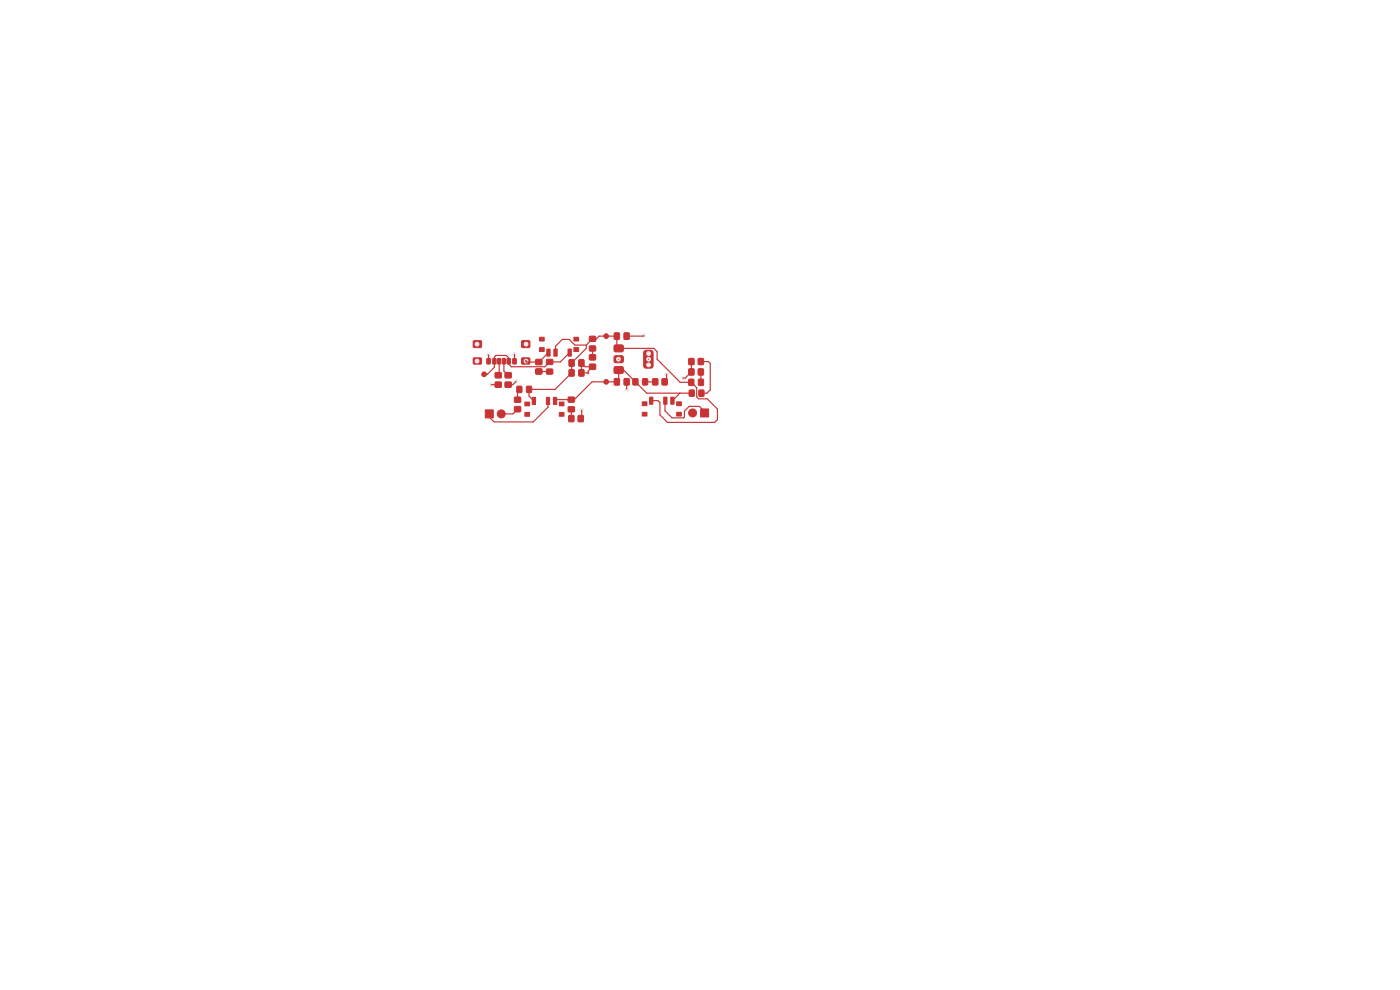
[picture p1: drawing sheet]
<svg xmlns="http://www.w3.org/2000/svg" width="297mm" height="210mm" viewBox="0 0 297 210" stroke-linecap="round" stroke-linejoin="round" font-family="sans-serif">
<g fill="#c83434" stroke="#c83434" stroke-width=".21">
<path d="M114.5 73.7h1v.9h-1z"/>
<path d="M121.8 71.5h1v.8h-1z"/>
<path d="M114.5 71.5h1v.8h-1z"/>
<path d="M121.8 73.7h1v.9h-1z"/>
<path d="M120.5 74h.7v1.6h-.7z"/>
<path d="M117.5 74h.7v1.6h-.7z"/>
<path d="M116 74h.7v1.6h-.7z"/>
<path d="M120.7 78.4h1.1v1.4h-1.1z"/>
<path d="M122.8 78.4h1.1v1.4h-1.1z"/>
<path d="M120.7 76.3h1.1v1.4h-1.1z"/>
<path d="M122.8 76.3h1.1v1.4h-1.1z"/>
<path d="M130.4 73.2h1.7l.1 .3v1l-.3 .2-1.5-.1-.2-.3 .1-.9z"/>
<path d="M130.4 75.5h1.7l.1 .3v1l-.3 .2-1.5-.1-.2-.3 .1-.9z"/>
<path d="M136.7 74.4l.2-.1h1.2l.4 .3v3l-.2 .4-1.4 .1-.3-.3-.1-3z"/>
<path d="M130.4 77.8h1.7l.1 .3v1l-.3 .2-1.5-.1-.2-.3 .1-.9z"/>
<path d="M118.7 85.3h1v.8h-1z"/>
<path d="M111.4 87.5h1v.8h-1z"/>
<path d="M118.7 87.5h1v.8h-1z"/>
<path d="M111.4 85.3h1v.8h-1z"/>
<path d="M112.9 84.3h.7v1.5h-.7z"/>
<path d="M115.9 84.3h.7v1.5h-.7z"/>
<path d="M117.4 84.3h.7v1.5h-.7z"/>
<path d="M143.5 85.2h1v.8h-1z"/>
<path d="M136.2 87.5h1v.8h-1z"/>
<path d="M143.5 87.5h1v.8h-1z"/>
<path d="M136.2 85.2h1v.8h-1z"/>
<path d="M137.8 84.2h.7v1.5h-.7z"/>
<path d="M140.8 84.2h.7v1.5h-.7z"/>
<path d="M142.3 84.2h.7v1.5h-.7z"/>
<path d="M138.5 80.4h1v1.2h-1z"/>
<path d="M140.5 80.4h1v1.2h-1z"/>
<path d="M109.2 84.3h1.2v1h-1.2z"/>
<path d="M109.2 86.3h1.2v1h-1.2z"/>
<path d="M120.7 88.2h1v1.2h-1z"/>
<path d="M122.7 88.2h1v1.2h-1z"/>
<path d="M148.1 78.3h1.1v1.2h-1.1z"/>
<path d="M146.1 78.3h1.1v1.2h-1.1z"/>
<path d="M148.1 76.1h1.1v1.2h-1.1z"/>
<path d="M146.1 76.1h1.1v1.2h-1.1z"/>
<path d="M125.1 75.3h1.2v1h-1.2z"/>
<path d="M125.1 77.3h1.2v1h-1.2z"/>
<path d="M113.7 78.3h1.2v1h-1.2z"/>
<path d="M113.7 76.3h1.2v1h-1.2z"/>
<path d="M107.2 81.1h1.2v1h-1.2z"/>
<path d="M107.2 79.1h1.2v1h-1.2z"/>
<path d="M105.1 81.1h1.2v1h-1.2z"/>
<path d="M105.1 79.1h1.2v1h-1.2z"/>
<path d="M103 87h1.7v1.7h-1.7z"/>
<path d="M148.6 86.7h1.7v1.7h-1.7z"/>
<path d="M106.6 76.1h.6l-.1 1.1-.5-.1z"/>
<path d="M104.6 76.1h.6l-.1 1.1-.6-.1z"/>
<path d="M103.3 76.1l.5-.1 .2 .2-.1 1-.6-.1z"/>
<path d="M105.6 76.1h.6l-.1 1.1-.5-.1z"/>
<path d="M107.6 76.1h.7l-.1 1.1-.6-.1z"/>
<path d="M108.8 76.1l.6-.1 .1 .2-.1 1-.6-.1z"/>
<path d="M110.7 76h1.7v1.2h-1.7z"/>
<path d="M110.7 72.3h1.7v1.4h-1.7z"/>
<path d="M100.4 76h1.7v1.2h-1.7z"/>
<path d="M100.4 72.3h1.7v1.4h-1.7z"/>
<path d="M136.3 80.4h1.1v1.2h-1.1z"/>
<path d="M134.3 80.4h1v1.2h-1z"/>
<path d="M109.7 82h1v1.2h-1z"/>
<path d="M111.7 82h1v1.2h-1z"/>
<path d="M120.6 86.3h1.2v1h-1.2z"/>
<path d="M120.6 84.3h1.2v1h-1.2z"/>
<path d="M148.2 80.5h1v1.2h-1z"/>
<path d="M146.1 80.5h1.1v1.2h-1.1z"/>
<path d="M148.3 82.8h1v1.2h-1z"/>
<path d="M146.2 82.8h1.1v1.2h-1.1z"/>
<path d="M125.1 73.4h1.2v1h-1.2z"/>
<path d="M125.1 71.4h1.2v1h-1.2z"/>
<path d="M116 78.3h1.2v1h-1.2z"/>
<path d="M116 76.3h1.2v1h-1.2z"/>
<path d="M130.3 80.3h1.1v1.4h-1.1z"/>
<path d="M132.4 80.3h1.1v1.4h-1.1z"/>
<path d="M130.3 70.6h1.1v1.4h-1.1z"/>
<path d="M132.4 70.6h1.1v1.4h-1.1z"/>
<circle cx="128.6" cy="81" r=".5"/>
<circle cx="128.6" cy="71.3" r=".5"/>
<circle cx="102.7" cy="79.4" r=".5"/>
<circle cx="106.3" cy="87.8" r=".85"/>
<circle cx="146.9" cy="87.6" r=".85"/>
</g>
<g fill="#ececec" stroke="#ececec" stroke-width=".21">
<circle cx="104.2" cy="81.6" r=".4"/>
<circle cx="109.5" cy="80.9" r=".4"/>
<circle cx="103.6" cy="75.3" r=".4"/>
<circle cx="109.1" cy="75.2" r=".4"/>
<circle cx="124.8" cy="79.2" r=".4"/>
<circle cx="144.9" cy="80.2" r=".4"/>
<circle cx="123.4" cy="87" r=".4"/>
<circle cx="141.4" cy="79.4" r=".4"/>
<circle cx="133" cy="82.6" r=".4"/>
<circle cx="136.6" cy="71.2" r=".4"/>
<circle cx="131.2" cy="76.2" r=".4"/>
<circle cx="137.6" cy="77.4" r=".4"/>
<circle cx="137.6" cy="76.2" r=".4"/>
<circle cx="137.6" cy="75" r=".4"/>
<circle cx="111.6" cy="76.6" r=".4"/>
<circle cx="111.6" cy="73" r=".4"/>
<circle cx="101.2" cy="73" r=".4"/>
<circle cx="101.2" cy="76.6" r=".4"/>
</g>
<g fill="none" stroke="#c83434" stroke-width=".25">
<path d="M103.6 75.3v1.3M105.9 76.6v2.8l-.2 .2M106.9 76.6v2.1l.9 .9M109.1 75.2v1.4M111.6 76.6h.1M114.3 78.8h2.3M116.3 74.8l-1.9 2h-2.7l-.1-.2M120.8 74.8l-1.9 2h-2.3l-1 1h-7.1l-.6-.6v-1.3l-.5-.5h-2.2l-.3 .3v2.2l-1.5 1.5h-.7M121.3 76.7v2.4l-3.5 3.5h-5.6v1.4l1 1M123.3 77l.8 .8h1.6l-.9 .9v.5l-1.5-.1zM124.4 73.2h-2.4l-1.2-1.2h-1.5l-1.5 1.4v1.4M124.4 73.2v.7l-3.1 3.1"/>
<path d="M125.7 71.9h.8l.6-.6h3.8v2.2l.3 .4h7.5l.7 .7v1.6l4.9 4.9h2.3l1.2 1.2v1.9l.4 .4h1.8l2.2 2.2v2.2l-.6 .6h-10l-1.6-1.6v-2.6l-.4-.4h-1.4M125.7 71.9l-1.3 1.3M125.7 71.9v.4M125.7 73.9v1.9M131.2 76.2h.1M136.6 71.2l-3.7 .1M137.5 76.2h.1M141.4 79.4v1.2l-.4 .4M146.7 76.7v2.2l-1.3 1.3h-.5M148.7 76.7h1.6l.4 .4v5.6l-.7 .7h-1.2v-.2M148.7 78.9v2.2M104.2 81.6h1.5"/>
<path d="M109.5 80.9l-.7 .7h-1M109.8 86.8l-1 1h-3.1M110.2 82.6l-.4 .4v1.8M116.2 85v1.4l-3.1 3.1h-8.3l-1-1v-.7M121.2 86.8v2M123.4 87v1.6l-.2 .2M132.9 81v1.5M136.9 81h2.1M141.2 85l-.1 2.1 1.5 1.5h2.4l.2-.2v-1.2l1-1h2.2l1.4 1.4M144.2 83.4l-1.6 1.6M146.8 83.5l-9.6-.1-4.9-4.9h-1.1v2.1l-.3 .4h-5.3l-3.8 3.8h-3.8l-.2 .2"/>
</g>
</svg>
